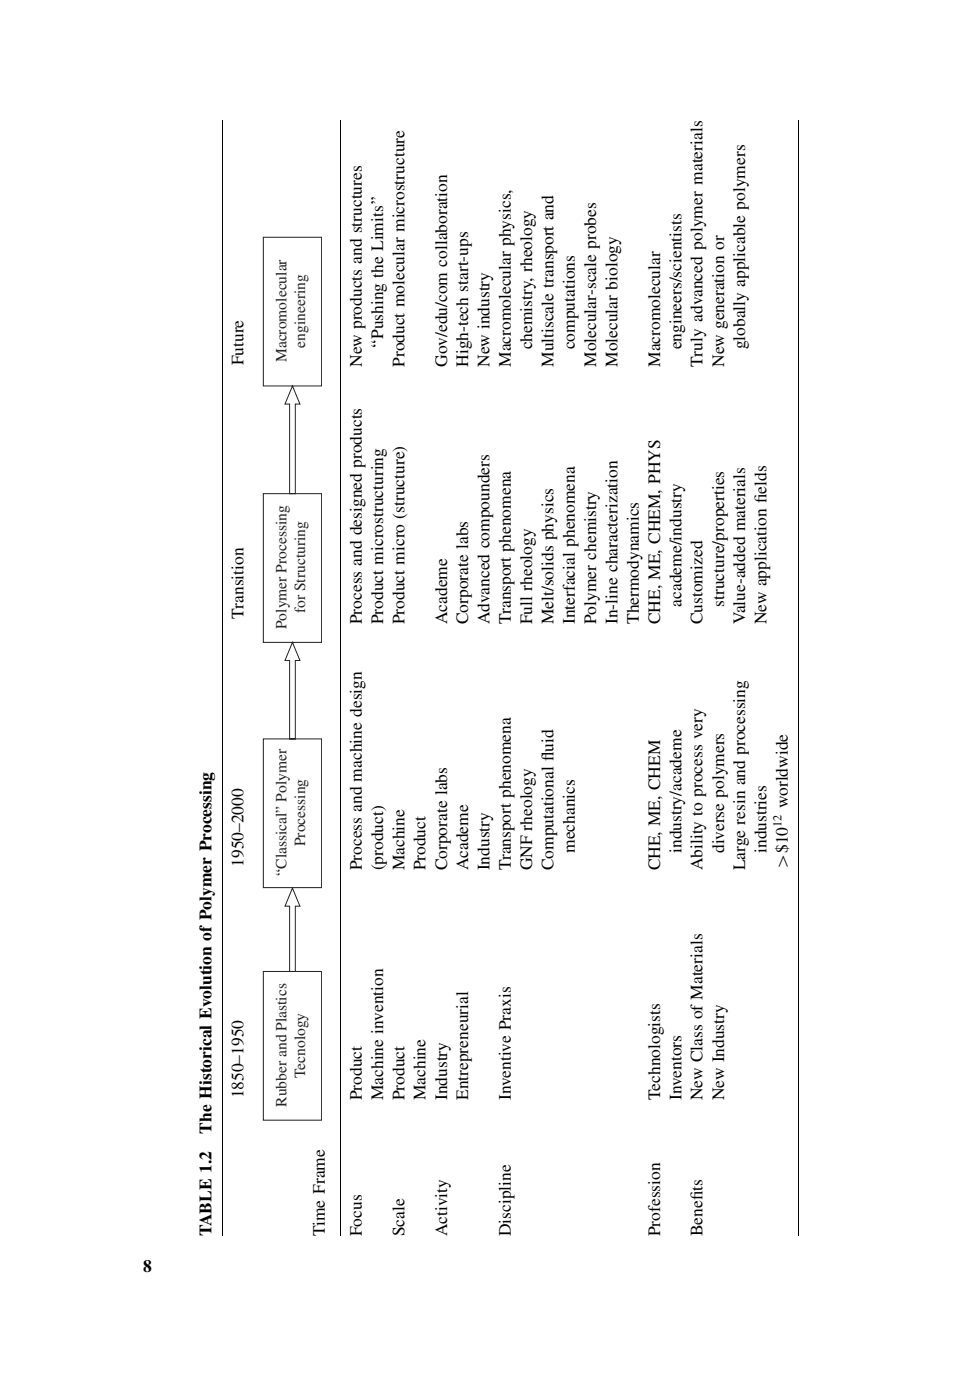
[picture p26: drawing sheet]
<svg xmlns="http://www.w3.org/2000/svg" width="178mm" height="254mm" viewBox="0 0 178 254" stroke-linecap="round" stroke-linejoin="round" font-family="sans-serif">
<defs><g id="words">
<g font-size="3.2">
<text x="69.5" y="63.4" transform="rotate(-90 69.5 63.4)">‘‘Pushing the Limits’’</text>
<text x="96.6" y="63.4" transform="rotate(-90 96.6 63.4)">chemistry, rheology</text>
<text x="104.3" y="63.4" transform="rotate(-90 104.3 63.4)">computations</text>
<text x="123.6" y="63.4" transform="rotate(-90 123.6 63.4)">engineers/scientists</text>
<text x="135.2" y="63.4" transform="rotate(-90 135.2 63.4)">globally applicable polymers</text>
<text x="44.2" y="66.3" transform="rotate(-90 44.2 66.3)">Future</text>
<text x="65.6" y="66.6" transform="rotate(-90 65.6 66.6)">New products and structures</text>
<text x="73.4" y="66.6" transform="rotate(-90 73.4 66.6)">Product molecular microstructure</text>
<text x="81.1" y="66.6" transform="rotate(-90 81.1 66.6)">Gov/edu/com collaboration</text>
<text x="85" y="66.6" transform="rotate(-90 85 66.6)">High-tech start-ups</text>
<text x="88.8" y="66.6" transform="rotate(-90 88.8 66.6)">New industry</text>
<text x="92.7" y="66.6" transform="rotate(-90 92.7 66.6)">Macromolecular physics,</text>
<text x="100.4" y="66.6" transform="rotate(-90 100.4 66.6)">Multiscale transport and</text>
<text x="108.2" y="66.6" transform="rotate(-90 108.2 66.6)">Molecular-scale probes</text>
<text x="112" y="66.6" transform="rotate(-90 112 66.6)">Molecular biology</text>
<text x="119.8" y="66.6" transform="rotate(-90 119.8 66.6)">Macromolecular</text>
<text x="127.5" y="66.6" transform="rotate(-90 127.5 66.6)">Truly advanced polymer materials</text>
<text x="131.4" y="66.6" transform="rotate(-90 131.4 66.6)">New generation or</text>
<text x="139.1" y="91.3" transform="rotate(-90 139.1 91.3)">ields</text>
<text x="44.2" y="112.3" transform="rotate(-90 44.2 112.3)">Transition</text>
<text x="65.6" y="113.2" transform="rotate(-90 65.6 113.2)">Process and designed products</text>
<text x="69.5" y="113.2" transform="rotate(-90 69.5 113.2)">Product microstructuring</text>
<text x="73.4" y="113.2" transform="rotate(-90 73.4 113.2)">Product micro (structure)</text>
<text x="81.1" y="113.2" transform="rotate(-90 81.1 113.2)">Academe</text>
<text x="85" y="113.2" transform="rotate(-90 85 113.2)">Corporate labs</text>
<text x="88.8" y="113.2" transform="rotate(-90 88.8 113.2)">Advanced compounders</text>
<text x="92.7" y="113.2" transform="rotate(-90 92.7 113.2)">Transport phenomena</text>
<text x="96.6" y="113.2" transform="rotate(-90 96.6 113.2)">Full rheology</text>
<text x="100.4" y="113.2" transform="rotate(-90 100.4 113.2)">Melt/solids physics</text>
<text x="104.3" y="113.2" transform="rotate(-90 104.3 113.2)">Interfacial phenomena</text>
<text x="108.2" y="113.2" transform="rotate(-90 108.2 113.2)">Polymer chemistry</text>
<text x="112" y="113.2" transform="rotate(-90 112 113.2)">In-line characterization</text>
<text x="115.9" y="113.2" transform="rotate(-90 115.9 113.2)">Thermodynamics</text>
<text x="119.8" y="113.2" transform="rotate(-90 119.8 113.2)">CHE, ME, CHEM, PHYS</text>
<text x="123.6" y="110.1" transform="rotate(-90 123.6 110.1)">academe/industry</text>
<text x="127.5" y="113.2" transform="rotate(-90 127.5 113.2)">Customized</text>
<text x="131.4" y="110.1" transform="rotate(-90 131.4 110.1)">structure/properties</text>
<text x="135.2" y="113.2" transform="rotate(-90 135.2 113.2)">Value-added materials</text>
<text x="139.1" y="113.2" transform="rotate(-90 139.1 113.2)">New application f</text>
<text x="100.4" y="138.1" transform="rotate(-90 100.4 138.1)">luid</text>
<text x="143" y="146.7" transform="rotate(-90 143 146.7)">worldwide</text>
<text x="104.3" y="154.8" transform="rotate(-90 104.3 154.8)">mechanics</text>
<text x="123.6" y="154.8" transform="rotate(-90 123.6 154.8)">industry/academe</text>
<text x="131.4" y="154.8" transform="rotate(-90 131.4 154.8)">diverse polymers</text>
<text x="139.1" y="154.8" transform="rotate(-90 139.1 154.8)">industries</text>
<text x="44.2" y="157.3" transform="rotate(-90 44.2 157.3)">1950–2000</text>
<text x="65.6" y="157.9" transform="rotate(-90 65.6 157.9)">Process and machine design</text>
<text x="69.5" y="157.9" transform="rotate(-90 69.5 157.9)">(product)</text>
<text x="73.4" y="157.9" transform="rotate(-90 73.4 157.9)">Machine</text>
<text x="77.2" y="157.9" transform="rotate(-90 77.2 157.9)">Product</text>
<text x="81.1" y="157.9" transform="rotate(-90 81.1 157.9)">Corporate labs</text>
<text x="85" y="157.9" transform="rotate(-90 85 157.9)">Academe</text>
<text x="88.8" y="157.9" transform="rotate(-90 88.8 157.9)">Industry</text>
<text x="92.7" y="157.9" transform="rotate(-90 92.7 157.9)">Transport phenomena</text>
<text x="96.6" y="157.9" transform="rotate(-90 96.6 157.9)">GNF rheology</text>
<text x="100.4" y="157.9" transform="rotate(-90 100.4 157.9)">Computational f</text>
<text x="119.8" y="157.9" transform="rotate(-90 119.8 157.9)">CHE, ME, CHEM</text>
<text x="127.5" y="157.9" transform="rotate(-90 127.5 157.9)">Ability to process very</text>
<text x="135.2" y="157.9" transform="rotate(-90 135.2 157.9)">Large resin and processing</text>
<text x="143" y="157.9" transform="rotate(-90 143 157.9)">4$10</text>
<text x="44.2" y="199.3" transform="rotate(-90 44.2 199.3)">1850–1950</text>
<text x="65.6" y="199.6" transform="rotate(-90 65.6 199.6)">Product</text>
<text x="69.5" y="199.6" transform="rotate(-90 69.5 199.6)">Machine invention</text>
<text x="73.4" y="199.6" transform="rotate(-90 73.4 199.6)">Product</text>
<text x="77.2" y="199.6" transform="rotate(-90 77.2 199.6)">Machine</text>
<text x="81.1" y="199.6" transform="rotate(-90 81.1 199.6)">Industry</text>
<text x="85" y="199.6" transform="rotate(-90 85 199.6)">Entrepreneurial</text>
<text x="92.7" y="199.6" transform="rotate(-90 92.7 199.6)">Inventive Praxis</text>
<text x="119.8" y="199.6" transform="rotate(-90 119.8 199.6)">Technologists</text>
<text x="123.6" y="199.6" transform="rotate(-90 123.6 199.6)">Inventors</text>
<text x="127.5" y="199.6" transform="rotate(-90 127.5 199.6)">New Class of Materials</text>
<text x="131.4" y="199.6" transform="rotate(-90 131.4 199.6)">New Industry</text>
<text x="38.4" y="205.7" transform="rotate(-90 38.4 205.7)">The Historical Evolution of Polymer Processing</text>
<text x="127.5" y="217.8" transform="rotate(-90 127.5 217.8)">its</text>
<text x="38.4" y="224.3" transform="rotate(-90 38.4 224.3)">TABLE 1.2</text>
<text x="58.9" y="224.3" transform="rotate(-90 58.9 224.3)">Time Frame</text>
<text x="65.6" y="224.3" transform="rotate(-90 65.6 224.3)">Focus</text>
<text x="73.4" y="224.3" transform="rotate(-90 73.4 224.3)">Scale</text>
<text x="81.1" y="224.3" transform="rotate(-90 81.1 224.3)">Activity</text>
<text x="92.7" y="224.3" transform="rotate(-90 92.7 224.3)">Discipline</text>
<text x="119.8" y="224.3" transform="rotate(-90 119.8 224.3)">Profession</text>
<text x="127.5" y="224.3" transform="rotate(-90 127.5 224.3)">Benef</text>
<text x="26" y="230.8">8</text>
</g>
<g font-size="2.8" fill="#231f1f">
<text x="52" y="65.7" transform="rotate(-90 52 65.7)">Macromolecular</text>
<text x="55.4" y="63.1" transform="rotate(-90 55.4 63.1)">engineering</text>
<text x="55.4" y="111.3" transform="rotate(-90 55.4 111.3)">for Structuring</text>
<text x="52" y="114.2" transform="rotate(-90 52 114.2)">Polymer Processing</text>
<text x="55.4" y="153.5" transform="rotate(-90 55.4 153.5)">Processing</text>
<text x="52" y="158.9" transform="rotate(-90 52 158.9)">“Classical” Polymer</text>
<text x="55.4" y="195.6" transform="rotate(-90 55.4 195.6)">Tecnology</text>
<text x="52" y="200.8" transform="rotate(-90 52 200.8)">Rubber and Plastics</text>
</g>
<text font-size="2.2" x="141.8" y="150" transform="rotate(-90 141.8 150)">12</text>
</g></defs>
<path d="M40.3 21.9v202.4M61.8 21.9v202.4M144.9 21.9v202.4" fill="none" stroke="#000" stroke-width=".18"/>
<path d="M47.8 43h10.5v27h-10.5zM53.1 70l1.3 3.3h-.8v16.3h-1.1v-16.3h-.8zM47.8 89.6h10.5v26.9h-10.5zM53.1 116.5l1.3 3.3h-.8v14.3h-1.1v-14.3h-.8zM47.8 134.1h10.5v26.9h-10.5zM47.8 176.3h10.5v26.9h-10.5zM53.1 161.1l1.3 3.3h-.8v11.9h-1.1v-11.9h-.8z" fill="none" stroke="#231f1f" stroke-width=".18"/>
<use href="#words"/>
</svg>
